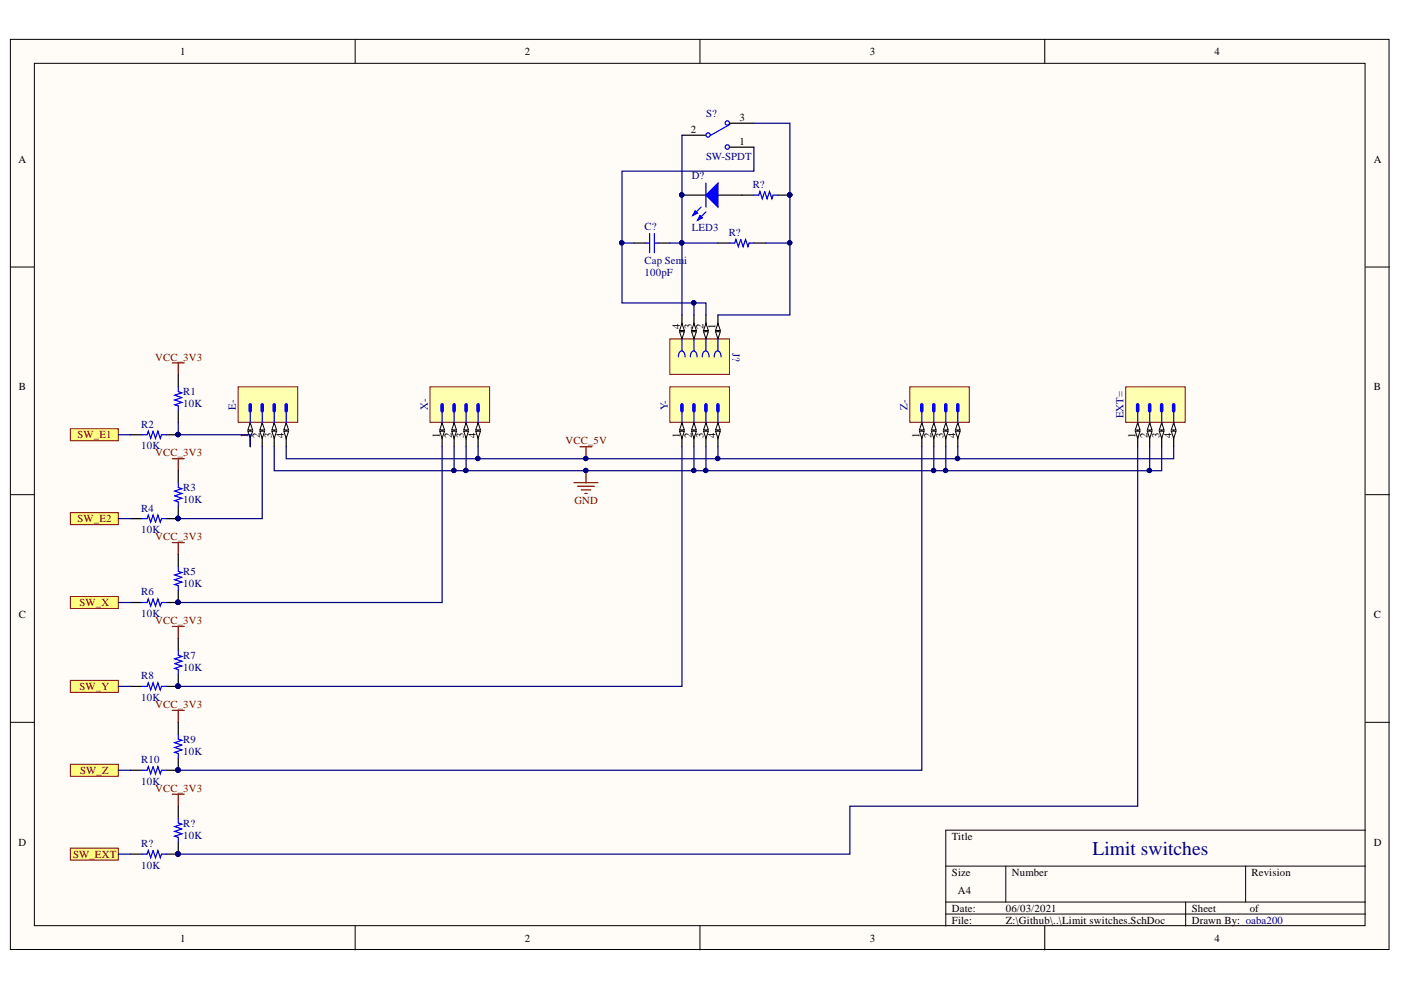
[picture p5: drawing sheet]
<svg xmlns="http://www.w3.org/2000/svg" width="297mm" height="210mm" viewBox="0 0 297 210" stroke-linecap="round" stroke-linejoin="round" font-family="sans-serif">
<defs><g id="words">
<text font-size="4.1" fill="#000080" x="231.6" y="181.2">Limit switches</text>
<g font-size="2.3">
<text x="38.2" y="11.7">1</text>
<text x="111.3" y="11.7">2</text>
<text x="184.4" y="11.7">3</text>
<text x="257.5" y="11.7">4</text>
<text x="146.5" y="28.2">2</text>
<text x="156.8" y="25.6">3</text>
<text x="3.9" y="34.5">A</text>
<text x="156.8" y="30.7">1</text>
<text x="291.3" y="34.5">A</text>
<text x="144.1" y="69.8" transform="rotate(-90 144.1 69.8)">4</text>
<text x="146.7" y="69.8" transform="rotate(-90 146.7 69.8)">3</text>
<text x="149.2" y="69.8" transform="rotate(-90 149.2 69.8)">2</text>
<text x="151.7" y="69.8" transform="rotate(-90 151.7 69.8)">1</text>
<text x="4" y="82.8">B</text>
<text x="291.3" y="82.8">B</text>
<text x="52.6" y="92.8" transform="rotate(-90 52.6 92.8)">1</text>
<text x="55.1" y="92.8" transform="rotate(-90 55.1 92.8)">2</text>
<text x="57.6" y="92.8" transform="rotate(-90 57.6 92.8)">3</text>
<text x="60.2" y="92.8" transform="rotate(-90 60.2 92.8)">4</text>
<text x="93.3" y="92.8" transform="rotate(-90 93.3 92.8)">1</text>
<text x="95.8" y="92.8" transform="rotate(-90 95.8 92.8)">2</text>
<text x="98.3" y="92.8" transform="rotate(-90 98.3 92.8)">3</text>
<text x="100.9" y="92.8" transform="rotate(-90 100.9 92.8)">4</text>
<text x="144.1" y="92.8" transform="rotate(-90 144.1 92.8)">1</text>
<text x="146.7" y="92.8" transform="rotate(-90 146.7 92.8)">2</text>
<text x="149.2" y="92.8" transform="rotate(-90 149.2 92.8)">3</text>
<text x="151.7" y="92.8" transform="rotate(-90 151.7 92.8)">4</text>
<text x="195" y="92.8" transform="rotate(-90 195 92.8)">1</text>
<text x="197.5" y="92.8" transform="rotate(-90 197.5 92.8)">2</text>
<text x="200" y="92.8" transform="rotate(-90 200 92.8)">3</text>
<text x="202.6" y="92.8" transform="rotate(-90 202.6 92.8)">4</text>
<text x="240.8" y="92.8" transform="rotate(-90 240.8 92.8)">1</text>
<text x="243.3" y="92.8" transform="rotate(-90 243.3 92.8)">2</text>
<text x="245.8" y="92.8" transform="rotate(-90 245.8 92.8)">3</text>
<text x="248.4" y="92.8" transform="rotate(-90 248.4 92.8)">4</text>
<text x="4" y="131.1">C</text>
<text x="291.3" y="131.1">C</text>
<text x="3.9" y="179.3">D</text>
<text x="201.8" y="178.1">Title</text>
<text x="291.3" y="179.3">D</text>
<text x="201.8" y="185.7">Size</text>
<text x="214.5" y="185.7">Number</text>
<text x="265.4" y="185.7">Revision</text>
<text x="203.1" y="189.5">A4</text>
<text x="201.8" y="193.3">Date:</text>
<text x="201.8" y="195.8">File:</text>
<text x="213.2" y="193.3">06/03/2021</text>
<text x="213.2" y="195.8">Z:\Github\..\Limit switches.SchDoc</text>
<text x="252.7" y="193.3">Sheet</text>
<text x="252.7" y="195.8">Drawn By: oaba200</text>
<text x="265" y="193.3">of</text>
<text x="38.2" y="199.6">1</text>
<text x="111.3" y="199.6">2</text>
<text x="184.4" y="199.6">3</text>
<text x="257.5" y="199.6">4</text>
</g>
<g font-size="2.3" fill="#000080">
<text x="149.7" y="24.9">S?</text>
<text x="149.7" y="34">SW-SPDT</text>
<text x="146.7" y="38">D?</text>
<text x="159.6" y="39.8">R?</text>
<text x="136.7" y="48.8">C?</text>
<text x="146.7" y="49">LED3</text>
<text x="154.5" y="50.1">R?</text>
<text x="136.7" y="58.4">100pF</text>
<text x="136.7" y="55.9">Cap Semi</text>
<text x="155.3" y="74.7" transform="rotate(90 155.3 74.7)">J?</text>
<text x="38.8" y="83.8">R1</text>
<text x="38.8" y="86.3">10K</text>
<text x="50" y="86.8" transform="rotate(-90 50 86.8)">E-</text>
<text x="90.7" y="87" transform="rotate(-90 90.7 87)">X-</text>
<text x="141.6" y="87" transform="rotate(-90 141.6 87)">Y-</text>
<text x="192.4" y="86.8" transform="rotate(-90 192.4 86.8)">Z-</text>
<text x="238.2" y="88.7" transform="rotate(-90 238.2 88.7)">EXT=</text>
<text x="30" y="90.6">R2</text>
<text x="30" y="95.2">10K</text>
<text x="38.8" y="104.2">R3</text>
<text x="38.8" y="106.7">10K</text>
<text x="30" y="108.5">R4</text>
<text x="30" y="113.1">10K</text>
<text x="38.8" y="121.9">R5</text>
<text x="38.8" y="124.5">10K</text>
<text x="30" y="126.2">R6</text>
<text x="30" y="130.8">10K</text>
<text x="38.8" y="139.7">R7</text>
<text x="38.8" y="142.2">10K</text>
<text x="30" y="144">R8</text>
<text x="30" y="148.6">10K</text>
<text x="30" y="161.8">R10</text>
<text x="38.8" y="157.4">R9</text>
<text x="38.8" y="160">10K</text>
<text x="30" y="166.4">10K</text>
<text x="30" y="179.6">R?</text>
<text x="38.8" y="175.3">R?</text>
<text x="38.8" y="177.8">10K</text>
<text x="30" y="184.2">10K</text>
</g>
<g font-size="2.3" fill="#800000">
<text x="32.9" y="76.4">VCC_3V3</text>
<text x="16.4" y="92.9">SW_E1</text>
<text x="119.9" y="94.2">VCC_5V</text>
<text x="32.9" y="96.7">VCC_3V3</text>
<text x="121.8" y="107">GND</text>
<text x="16.4" y="110.8">SW_E2</text>
<text x="32.9" y="114.6">VCC_3V3</text>
<text x="16.8" y="128.5">SW_X</text>
<text x="32.9" y="132.3">VCC_3V3</text>
<text x="16.8" y="146.3">SW_Y</text>
<text x="32.9" y="150.1">VCC_3V3</text>
<text x="17" y="164.1">SW_Z</text>
<text x="32.9" y="167.9">VCC_3V3</text>
<text x="15.5" y="181.9">SW_EXT</text>
</g>
</g></defs>
<g fill="#fffcf8" stroke="#000" stroke-width=".21">
<path d="M2.2 8.3h292.3v193h-292.3z"/>
<path d="M7.3 13.4h282.1v182.9h-282.1z"/>
</g>
<g fill="none" stroke="#000" stroke-width=".21">
<path d="M75.3 8.3v5.1M148.4 8.3v5.1M221.5 8.3v5.1M2.2 56.6h5.1M289.5 56.6h5.1M2.2 104.9h5.1M289.5 104.9h5.1M2.2 153.2h5.1M289.5 153.2h5.1M289.5 176h-89v20.3M75.3 196.3v5.1M148.4 196.3v5.1"/>
<path d="M200.5 183.6h89M200.5 191.3h89M200.5 193.8h89M213.2 183.6v7.7M221.5 196.3v5.1M251.4 191.3v5M264.1 183.6v7.7"/>
</g>
<path d="M50.5 82h12.6v7.5h-12.6z" fill="#ffffb0" stroke="#800000" stroke-width=".21"/>
<path d="M53.1 89.6v5.1" fill="none" stroke="#000" stroke-width=".25"/>
<path d="M53.1 89.6l.5 1.6h-1.1z" fill="#fffcf8"/>
<path d="M53.1 89.6l.5 1.6h-1.1z" fill="none" stroke="#000" stroke-width=".21"/>
<path d="M52.5 91.4h1.1l-.5 1.5z" fill="#fffcf8"/>
<path d="M52.5 91.4h1.1l-.5 1.5z" fill="none" stroke="#000" stroke-width=".21"/>
<path d="M55.6 89.6v5.1" fill="none" stroke="#000" stroke-width=".25"/>
<path d="M55.6 89.6l.5 1.6h-1z" fill="#fffcf8"/>
<path d="M55.6 89.6l.5 1.6h-1z" fill="none" stroke="#000" stroke-width=".21"/>
<path d="M55.1 91.4h1l-.5 1.5z" fill="#fffcf8"/>
<path d="M55.1 91.4h1l-.5 1.5z" fill="none" stroke="#000" stroke-width=".21"/>
<path d="M58.1 89.6v5.1" fill="none" stroke="#000" stroke-width=".25"/>
<path d="M58.1 89.6l.5 1.6h-1z" fill="#fffcf8"/>
<path d="M58.1 89.6l.5 1.6h-1z" fill="none" stroke="#000" stroke-width=".21"/>
<path d="M57.6 91.4h1l-.5 1.5z" fill="#fffcf8"/>
<path d="M57.6 91.4h1l-.5 1.5z" fill="none" stroke="#000" stroke-width=".21"/>
<path d="M60.7 89.6v5.1" fill="none" stroke="#000" stroke-width=".25"/>
<path d="M60.7 89.6l.5 1.6h-1z" fill="#fffcf8"/>
<path d="M60.7 89.6l.5 1.6h-1z" fill="none" stroke="#000" stroke-width=".21"/>
<path d="M60.2 91.4h1l-.5 1.5z" fill="#fffcf8"/>
<path d="M60.2 91.4h1l-.5 1.5z" fill="none" stroke="#000" stroke-width=".21"/>
<path d="M53.1 87.1v2.5M55.6 87.1v2.5M58.1 87.1v2.5M60.7 87.1v2.5" fill="none" stroke="#00f" stroke-width=".25"/>
<path d="M53.1 85.8v1.3M55.6 85.8v1.3M58.1 85.8v1.3M60.7 85.8v1.3" fill="none" stroke="#00f" stroke-width=".76"/>
<path d="M91.2 82h12.6v7.5h-12.6z" fill="#ffffb0" stroke="#800000" stroke-width=".21"/>
<path d="M93.7 89.6v5.1" fill="none" stroke="#000" stroke-width=".25"/>
<path d="M93.7 89.6l.5 1.6h-1z" fill="#fffcf8"/>
<path d="M93.7 89.6l.5 1.6h-1z" fill="none" stroke="#000" stroke-width=".21"/>
<path d="M93.2 91.4h1l-.5 1.5z" fill="#fffcf8"/>
<path d="M93.2 91.4h1l-.5 1.5z" fill="none" stroke="#000" stroke-width=".21"/>
<path d="M96.3 89.6v5.1" fill="none" stroke="#000" stroke-width=".25"/>
<path d="M96.3 89.6l.5 1.6h-1z" fill="#fffcf8"/>
<path d="M96.3 89.6l.5 1.6h-1z" fill="none" stroke="#000" stroke-width=".21"/>
<path d="M95.8 91.4h1l-.5 1.5z" fill="#fffcf8"/>
<path d="M95.8 91.4h1l-.5 1.5z" fill="none" stroke="#000" stroke-width=".21"/>
<path d="M98.8 89.6v5.1" fill="none" stroke="#000" stroke-width=".25"/>
<path d="M98.8 89.6l.5 1.6h-1z" fill="#fffcf8"/>
<path d="M98.8 89.6l.5 1.6h-1z" fill="none" stroke="#000" stroke-width=".21"/>
<path d="M98.3 91.4h1l-.5 1.5z" fill="#fffcf8"/>
<path d="M98.3 91.4h1l-.5 1.5z" fill="none" stroke="#000" stroke-width=".21"/>
<path d="M101.4 89.6v5.1" fill="none" stroke="#000" stroke-width=".25"/>
<path d="M101.4 89.6l.5 1.6h-1z" fill="#fffcf8"/>
<path d="M101.4 89.6l.5 1.6h-1z" fill="none" stroke="#000" stroke-width=".21"/>
<path d="M100.9 91.4h1l-.5 1.5z" fill="#fffcf8"/>
<path d="M100.9 91.4h1l-.5 1.5z" fill="none" stroke="#000" stroke-width=".21"/>
<path d="M93.7 87.1v2.5M96.3 87.1v2.5M98.8 87.1v2.5M101.4 87.1v2.5" fill="none" stroke="#00f" stroke-width=".25"/>
<path d="M93.7 85.8v1.3M96.3 85.8v1.3M98.8 85.8v1.3M101.4 85.8v1.3" fill="none" stroke="#00f" stroke-width=".76"/>
<path d="M142 82h12.7v7.5h-12.7z" fill="#ffffb0" stroke="#800000" stroke-width=".21"/>
<path d="M144.6 89.6v5.1" fill="none" stroke="#000" stroke-width=".25"/>
<path d="M144.6 89.6l.5 1.6h-1z" fill="#fffcf8"/>
<path d="M144.6 89.6l.5 1.6h-1z" fill="none" stroke="#000" stroke-width=".21"/>
<path d="M144.1 91.4h1l-.5 1.5z" fill="#fffcf8"/>
<path d="M144.1 91.4h1l-.5 1.5z" fill="none" stroke="#000" stroke-width=".21"/>
<path d="M147.1 89.6v5.1" fill="none" stroke="#000" stroke-width=".25"/>
<path d="M147.1 89.6l.5 1.6h-1z" fill="#fffcf8"/>
<path d="M147.1 89.6l.5 1.6h-1z" fill="none" stroke="#000" stroke-width=".21"/>
<path d="M146.6 91.4h1l-.5 1.5z" fill="#fffcf8"/>
<path d="M146.6 91.4h1l-.5 1.5z" fill="none" stroke="#000" stroke-width=".21"/>
<path d="M149.7 89.6v5.1" fill="none" stroke="#000" stroke-width=".25"/>
<path d="M149.7 89.6l.5 1.6h-1z" fill="#fffcf8"/>
<path d="M149.7 89.6l.5 1.6h-1z" fill="none" stroke="#000" stroke-width=".21"/>
<path d="M149.2 91.4h1l-.5 1.5z" fill="#fffcf8"/>
<path d="M149.2 91.4h1l-.5 1.5z" fill="none" stroke="#000" stroke-width=".21"/>
<path d="M152.2 89.6v5.1" fill="none" stroke="#000" stroke-width=".25"/>
<path d="M152.2 89.6l.5 1.6h-1z" fill="#fffcf8"/>
<path d="M152.2 89.6l.5 1.6h-1z" fill="none" stroke="#000" stroke-width=".21"/>
<path d="M151.7 91.4h1l-.5 1.5z" fill="#fffcf8"/>
<path d="M151.7 91.4h1l-.5 1.5z" fill="none" stroke="#000" stroke-width=".21"/>
<path d="M144.6 87.1v2.5M147.1 87.1v2.5M149.7 87.1v2.5M152.2 87.1v2.5" fill="none" stroke="#00f" stroke-width=".25"/>
<path d="M144.6 85.8v1.3M147.1 85.8v1.3M149.7 85.8v1.3M152.2 85.8v1.3" fill="none" stroke="#00f" stroke-width=".76"/>
<path d="M192.9 82h12.6v7.5h-12.6z" fill="#ffffb0" stroke="#800000" stroke-width=".21"/>
<path d="M195.4 89.6v5.1" fill="none" stroke="#000" stroke-width=".25"/>
<path d="M195.4 89.6l.6 1.6h-1.1z" fill="#fffcf8"/>
<path d="M195.4 89.6l.6 1.6h-1.1z" fill="none" stroke="#000" stroke-width=".21"/>
<path d="M194.9 91.4h1.1l-.6 1.5z" fill="#fffcf8"/>
<path d="M194.9 91.4h1.1l-.6 1.5z" fill="none" stroke="#000" stroke-width=".21"/>
<path d="M198 89.6v5.1" fill="none" stroke="#000" stroke-width=".25"/>
<path d="M198 89.6l.5 1.6h-1z" fill="#fffcf8"/>
<path d="M198 89.6l.5 1.6h-1z" fill="none" stroke="#000" stroke-width=".21"/>
<path d="M197.5 91.4h1l-.5 1.5z" fill="#fffcf8"/>
<path d="M197.5 91.4h1l-.5 1.5z" fill="none" stroke="#000" stroke-width=".21"/>
<path d="M200.5 89.6v5.1" fill="none" stroke="#000" stroke-width=".25"/>
<path d="M200.5 89.6l.5 1.6h-1z" fill="#fffcf8"/>
<path d="M200.5 89.6l.5 1.6h-1z" fill="none" stroke="#000" stroke-width=".21"/>
<path d="M200 91.4h1l-.5 1.5z" fill="#fffcf8"/>
<path d="M200 91.4h1l-.5 1.5z" fill="none" stroke="#000" stroke-width=".21"/>
<path d="M203.1 89.6v5.1" fill="none" stroke="#000" stroke-width=".25"/>
<path d="M203.1 89.6l.5 1.6h-1z" fill="#fffcf8"/>
<path d="M203.1 89.6l.5 1.6h-1z" fill="none" stroke="#000" stroke-width=".21"/>
<path d="M202.6 91.4h1l-.5 1.5z" fill="#fffcf8"/>
<path d="M202.6 91.4h1l-.5 1.5z" fill="none" stroke="#000" stroke-width=".21"/>
<g fill="none" stroke="#00f" stroke-width=".25">
<path d="M30.2 92.2h1l.2-.8 .5 1.5 .6-1.5 .5 1.5 .5-1.5 .5 1.5 .2-.7h1.1M37.8 82v1l.8 .3-1.6 .5 1.6 .5-1.6 .5 1.6 .5-1.6 .5 .8 .3v1M195.4 87.1v2.5M198 87.1v2.5M200.5 87.1v2.5M203.1 87.1v2.5M30.2 110h1l.2-.8 .5 1.5 .6-1.5 .5 1.5 .5-1.5 .5 1.5 .2-.7h1.1M37.8 102.3v1.1l.8 .2-1.6 .5 1.6 .5-1.6 .5 1.6 .5-1.6 .6 .8 .2v1M30.2 127.7h1l.2-.7 .5 1.5 .6-1.5 .5 1.5 .5-1.5 .5 1.5 .2-.8h1.1M37.8 120.1v1l.8 .3-1.6 .5 1.6 .5-1.6 .5 1.6 .5-1.6 .5 .8 .3v1M37.8 137.9v1l.8 .3-1.6 .5 1.6 .5-1.6 .5 1.6 .5-1.6 .5 .8 .3v1M30.2 145.5h1l.2-.7 .5 1.5 .6-1.5 .5 1.5 .5-1.5 .5 1.5 .2-.8h1.1"/>
<path d="M37.8 155.7v1l.8 .3-1.6 .5 1.6 .5-1.6 .5 1.6 .5-1.6 .5 .8 .3v1M30.2 163.3h1l.2-.7 .5 1.5 .6-1.5 .5 1.5 .5-1.5 .5 1.5 .2-.8h1.1"/>
</g>
<path d="M195.4 85.8v1.3M198 85.8v1.3M200.5 85.8v1.3M203.1 85.8v1.3" fill="none" stroke="#00f" stroke-width=".76"/>
<g fill="none" stroke="#800000" stroke-width=".25">
<path d="M36.5 76.9h2.6M37.8 76.9v2.6M36.5 97.3h2.6M37.8 97.3v2.5M123 94.7h2.5M124.2 94.7v2.6M124.2 99.8v2.5M36.5 115h2.6M37.8 115v2.6M121.7 102.3h5.1M122.5 103.1h3.5M123.2 103.9h2.1"/>
<path d="M124 104.6h.5M36.5 132.8h2.6M37.8 132.8v2.6M36.5 150.6h2.6M37.8 150.6v2.6"/>
</g>
<g fill="#000080" stroke="#000080" stroke-width=".21">
<circle cx="124.2" cy="99.8" r=".46"/>
<circle cx="124.2" cy="97.2" r=".46"/>
<circle cx="37.7" cy="92.1" r=".46"/>
<circle cx="37.7" cy="109.9" r=".47"/>
<circle cx="37.7" cy="127.7" r=".46"/>
<circle cx="37.7" cy="145.5" r=".46"/>
<circle cx="37.7" cy="163.3" r=".46"/>
</g>
<g fill="none" stroke="#000" stroke-width=".25">
<path d="M37.8 79.5v2.5M27.6 92.2h2.6M35.3 92.2h2.5M37.8 87.1v2.5M37.8 99.8v2.5M27.6 110h2.6M37.8 107.4v2.6h-2.5M37.8 117.6v2.5M27.6 127.7h2.6M37.8 125.2v2.5h-2.5M37.8 135.4v2.5M27.6 145.5h2.6"/>
<path d="M37.8 143v2.5h-2.5M37.8 153.2v2.5M27.6 163.3h2.6M37.8 160.8v2.5h-2.5"/>
</g>
<g fill="#ffff80" stroke="#800000" stroke-width=".21">
<path d="M14.9 90.9h10.2v2.6h-10.2z" fill-rule="evenodd"/>
<path d="M14.9 108.7h10.2v2.5h-10.2z" fill-rule="evenodd"/>
<path d="M14.9 126.5h10.2v2.5h-10.2z" fill-rule="evenodd"/>
<path d="M14.9 144.3h10.2v2.5h-10.2z" fill-rule="evenodd"/>
<path d="M14.9 162h10.2v2.6h-10.2z" fill-rule="evenodd"/>
</g>
<path d="M142 71.9h12.7v7.5h-12.7z" fill="#ffffb0" stroke="#800000" stroke-width=".21"/>
<path d="M152.2 66.8v5.1" fill="none" stroke="#000" stroke-width=".25"/>
<path d="M151.7 70.3h1l-.5 1.6z" fill="#fffcf8"/>
<path d="M151.7 70.3h1l-.5 1.6z" fill="none" stroke="#000" stroke-width=".21"/>
<path d="M152.2 68.6l.5 1.5h-1z" fill="#fffcf8"/>
<path d="M152.2 68.6l.5 1.5h-1z" fill="none" stroke="#000" stroke-width=".21"/>
<path d="M149.7 66.8v5.1" fill="none" stroke="#000" stroke-width=".25"/>
<path d="M149.2 70.3h1l-.5 1.6z" fill="#fffcf8"/>
<path d="M149.2 70.3h1l-.5 1.6z" fill="none" stroke="#000" stroke-width=".21"/>
<path d="M149.7 68.6l.5 1.5h-1z" fill="#fffcf8"/>
<path d="M149.7 68.6l.5 1.5h-1z" fill="none" stroke="#000" stroke-width=".21"/>
<path d="M147.1 66.8v5.1" fill="none" stroke="#000" stroke-width=".25"/>
<path d="M146.6 70.3h1l-.5 1.6z" fill="#fffcf8"/>
<path d="M146.6 70.3h1l-.5 1.6z" fill="none" stroke="#000" stroke-width=".21"/>
<path d="M147.1 68.6l.5 1.5h-1z" fill="#fffcf8"/>
<path d="M147.1 68.6l.5 1.5h-1z" fill="none" stroke="#000" stroke-width=".21"/>
<path d="M144.6 66.8v5.1" fill="none" stroke="#000" stroke-width=".25"/>
<path d="M144.1 70.3h1l-.5 1.6z" fill="#fffcf8"/>
<path d="M144.1 70.3h1l-.5 1.6z" fill="none" stroke="#000" stroke-width=".21"/>
<path d="M144.6 68.6l.5 1.5h-1z" fill="#fffcf8"/>
<path d="M144.6 68.6l.5 1.5h-1z" fill="none" stroke="#000" stroke-width=".21"/>
<path d="M154.8 51.5h1l.2-.7 .5 1.5 .5-1.5 .6 1.5 .5-1.5 .5 1.5 .2-.8h1M159.8 41.4h1.1l.2-.8 .5 1.5 .5-1.5 .5 1.5 .6-1.5 .5 1.5 .2-.7h1M144.6 71.9v2.5M145.3 75.7a.92 .92 0 0 0-1-1.2l-.4 .6-.1 .6M147.1 71.9v2.5M147.8 75.7a.92 .92 0 0 0-1-1.2l-.4 .6v.6M149.7 71.9v2.5M150.3 75.7a.92 .92 0 0 0-1-1.2l-.3 .6-.1 .6M152.2 71.9v2.5M152.9 75.7a.92 .92 0 0 0-1-1.2l-.4 .6-.1 .6" fill="none" stroke="#00f" stroke-width=".25"/>
<path d="M144.6 41.4h5.1M152.2 51.5h2.6M152.2 41.4h7.6M159.8 51.5h2.6M164.9 41.4h2.6" fill="none" stroke="#000" stroke-width=".25"/>
<g fill="#000080" stroke="#000080" stroke-width=".21">
<circle cx="167.4" cy="41.3" r=".46"/>
<circle cx="144.5" cy="41.3" r=".46"/>
</g>
<path d="M149.7 41.4l2.5-2.6v5.1z" fill="#00f"/>
<path d="M148.7 43.9l-1.8 1.8M149.7 41.4l2.5-2.6v5.1zM149.7 44.9l-1.8 1.8" fill="none" stroke="#00f" stroke-width=".25"/>
<path d="M147.4 44.7l.5 .5-1 .5z" fill="#00f"/>
<path d="M147.4 44.7l.5 .5-1 .5z" fill="none" stroke="#00f" stroke-width=".25"/>
<path d="M148.4 45.7l.5 .5-1 .5z" fill="#00f"/>
<g fill="none" stroke="#00f" stroke-width=".25">
<path d="M149.7 38.8v5.1M154.8 26.4l-4.1 2.3M137 51.5h.7M137.7 49.5v4.1M138.7 49.5v4.1M138.7 51.5h.8M148.4 45.7l.5 .5-1 .5z"/>
<circle cx="150.1" cy="28.6" r=".46"/>
<circle cx="154.2" cy="31.2" r=".46"/>
<circle cx="154.2" cy="26.1" r=".46"/>
</g>
<circle cx="144.5" cy="41.3" r=".46" fill="#000080" stroke="#000080" stroke-width=".21"/>
<path d="M144.6 28.7h5.1M154.8 26.1h5M154.8 31.2h5M134.4 51.5h2.6M139.5 51.5h2.5" fill="none" stroke="#000" stroke-width=".25"/>
<path d="M238.7 82h12.6v7.5h-12.6z" fill="#ffffb0" stroke="#800000" stroke-width=".21"/>
<path d="M241.2 89.6v5.1" fill="none" stroke="#000" stroke-width=".25"/>
<path d="M241.2 89.6l.5 1.6h-1z" fill="#fffcf8"/>
<path d="M241.2 89.6l.5 1.6h-1z" fill="none" stroke="#000" stroke-width=".21"/>
<path d="M240.7 91.4h1l-.5 1.5z" fill="#fffcf8"/>
<path d="M240.7 91.4h1l-.5 1.5z" fill="none" stroke="#000" stroke-width=".21"/>
<path d="M243.8 89.6v5.1" fill="none" stroke="#000" stroke-width=".25"/>
<path d="M243.8 89.6l.5 1.6h-1.1z" fill="#fffcf8"/>
<path d="M243.8 89.6l.5 1.6h-1.1z" fill="none" stroke="#000" stroke-width=".21"/>
<path d="M243.2 91.4h1.1l-.5 1.5z" fill="#fffcf8"/>
<path d="M243.2 91.4h1.1l-.5 1.5z" fill="none" stroke="#000" stroke-width=".21"/>
<path d="M246.3 89.6v5.1" fill="none" stroke="#000" stroke-width=".25"/>
<path d="M246.3 89.6l.5 1.6h-1z" fill="#fffcf8"/>
<path d="M246.3 89.6l.5 1.6h-1z" fill="none" stroke="#000" stroke-width=".21"/>
<path d="M245.8 91.4h1l-.5 1.5z" fill="#fffcf8"/>
<path d="M245.8 91.4h1l-.5 1.5z" fill="none" stroke="#000" stroke-width=".21"/>
<path d="M248.8 89.6v5.1" fill="none" stroke="#000" stroke-width=".25"/>
<path d="M248.8 89.6l.5 1.6h-1z" fill="#fffcf8"/>
<path d="M248.8 89.6l.5 1.6h-1z" fill="none" stroke="#000" stroke-width=".21"/>
<path d="M248.3 91.4h1l-.5 1.5z" fill="#fffcf8"/>
<path d="M248.3 91.4h1l-.5 1.5z" fill="none" stroke="#000" stroke-width=".21"/>
<path d="M241.2 87.1v2.5M243.8 87.1v2.5M246.3 87.1v2.5M248.8 87.1v2.5M37.8 173.5v1l.8 .2-1.6 .6 1.6 .5-1.6 .5 1.6 .5-1.6 .5 .8 .2v1.1M30.2 181.1h1l.2-.8 .5 1.6 .6-1.6 .5 1.6 .5-1.6 .5 1.6 .2-.8h1.1" fill="none" stroke="#00f" stroke-width=".25"/>
<path d="M241.2 85.8v1.3M243.8 85.8v1.3M246.3 85.8v1.3M248.8 85.8v1.3" fill="none" stroke="#00f" stroke-width=".76"/>
<g fill="none" stroke="#000080" stroke-width=".25">
<path d="M144.6 28.7v38.1M159.8 26.1h7.7v40.7h-15.3M159.8 31.2v5.1h-27.9v27.9h15.2M131.9 51.5h2.5M142 51.5h10.2M162.4 51.5h5.1M147.1 66.8v-2.6h2.6v2.6M25.1 92.2h2.5M37.8 89.6v2.6h15.3v2.5M55.6 94.7v15.3h-17.8M58.1 94.7v5.1h38.2M60.7 94.7v2.6h40.7v-2.6"/>
<path d="M93.7 94.7v33h-55.9M96.3 94.7v5.1h2.5v-5.1M98.8 99.8h48.3M144.6 94.7v50.8h-106.8M147.1 94.7v5.1h2.6v-5.1M149.7 99.8h48.3M152.2 94.7v2.6h-50.8M195.4 94.7v68.6h-157.6M198 94.7v5.1h2.5v-5.1M203.1 94.7v2.6h-50.9M243.8 94.7v5.1M246.3 94.7v5.1h-45.8"/>
<path d="M248.8 94.7v2.6h-45.7M25.1 110h2.5M25.1 127.7h2.5M25.1 145.5h2.5M25.1 163.3h2.5"/>
</g>
<g fill="#000080" stroke="#000080" stroke-width=".21">
<circle cx="147.1" cy="99.8" r=".46"/>
<circle cx="149.6" cy="99.8" r=".46"/>
<circle cx="96.2" cy="99.8" r=".46"/>
<circle cx="98.8" cy="99.8" r=".46"/>
<circle cx="200.5" cy="99.8" r=".46"/>
<circle cx="197.9" cy="99.8" r=".46"/>
<circle cx="124.2" cy="99.8" r=".46"/>
<circle cx="101.3" cy="97.2" r=".46"/>
<circle cx="152.2" cy="97.2" r=".46"/>
<circle cx="124.2" cy="97.2" r=".46"/>
<circle cx="203" cy="97.2" r=".46"/>
<circle cx="37.7" cy="92.1" r=".46"/>
<circle cx="37.7" cy="127.7" r=".46"/>
<circle cx="37.7" cy="145.5" r=".46"/>
<circle cx="37.7" cy="163.3" r=".46"/>
<circle cx="37.7" cy="109.9" r=".47"/>
<circle cx="147.1" cy="64.2" r=".46"/>
<circle cx="167.4" cy="51.5" r=".46"/>
<circle cx="144.5" cy="51.5" r=".46"/>
<circle cx="131.8" cy="51.5" r=".46"/>
<circle cx="144.5" cy="41.3" r=".46"/>
<circle cx="167.4" cy="41.3" r=".46"/>
<circle cx="243.7" cy="99.8" r=".46"/>
<circle cx="37.7" cy="181.1" r=".47"/>
</g>
<path d="M37.8 170.9v2.6M37.8 178.6v2.5h-2.5M27.6 181.1h2.6" fill="none" stroke="#000" stroke-width=".25"/>
<path d="M14.9 179.8h10.2v2.6h-10.2z" fill-rule="evenodd" fill="#ffff80" stroke="#800000" stroke-width=".21"/>
<path d="M241.2 94.7v76.2h-61v10.2h-142.4M25.1 181.1h2.5" fill="none" stroke="#000080" stroke-width=".25"/>
<path d="M36.5 168.4h2.6M37.8 168.4v2.5" fill="none" stroke="#800000" stroke-width=".25"/>
<circle cx="37.7" cy="181.1" r=".47" fill="#000080" stroke="#000080" stroke-width=".21"/>
<use href="#words"/>
</svg>
